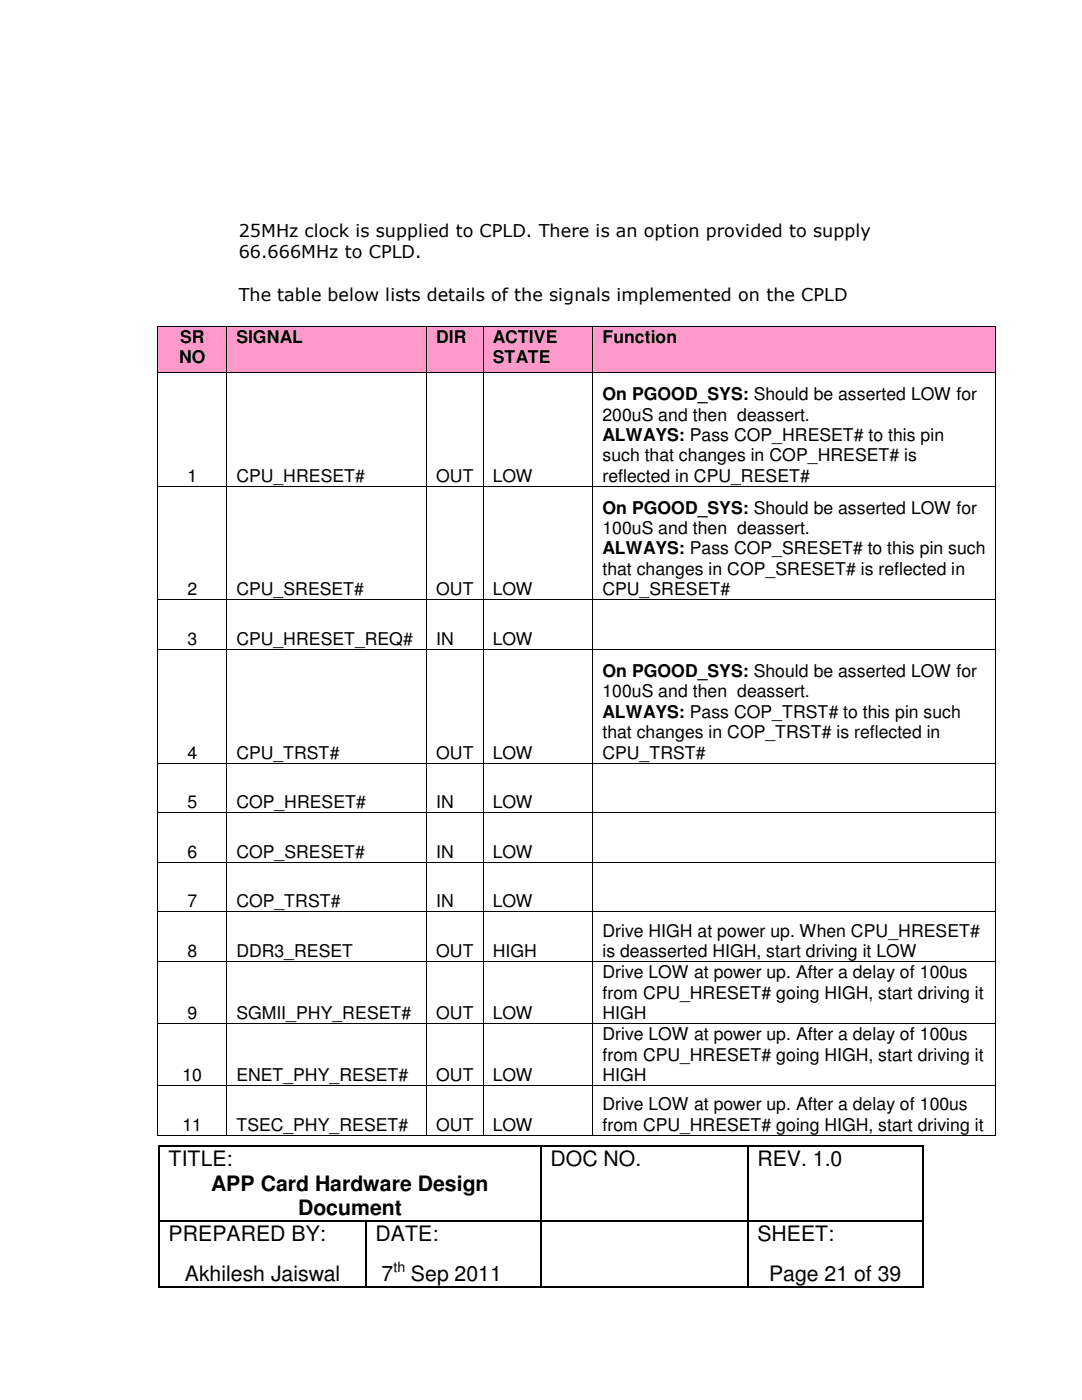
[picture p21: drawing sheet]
<svg xmlns="http://www.w3.org/2000/svg" width="216mm" height="279mm" viewBox="0 0 216 279" stroke-linecap="round" stroke-linejoin="round" font-family="sans-serif">
<defs><g id="words">
<g font-size="4.2">
<text x="33.7" y="232.7">TITLE:</text>
<text x="109.9" y="232.7">DOC NO.</text>
<text x="151.1" y="232.7">REV. 1.0</text>
<text x="42.2" y="237.6">APP Card Hardware Design</text>
<text x="59.5" y="242.5">Document</text>
<text x="33.7" y="247.6">PREPARED BY:</text>
<text x="74.9" y="247.6">DATE:</text>
<text x="151.1" y="247.6">SHEET:</text>
<text x="36.9" y="255.7">Akhilesh Jaiswal</text>
<text x="76.1" y="255.7">7</text>
<text x="82" y="255.7">Sep 2011</text>
<text x="153.5" y="255.7">Page 21 of 39</text>
</g>
<g font-size="3.5">
<text x="47.6" y="47.2">25MHz clock is supplied to CPLD. There is an option provided to supply</text>
<text x="47.6" y="51.5">66.666MHz to CPLD.</text>
<text x="47.6" y="60.1">The table below lists details of the signals implemented on the CPLD</text>
<text x="35.9" y="68.5">SR</text>
<text x="47.2" y="68.5">SIGNAL</text>
<text x="87" y="68.5">DIR</text>
<text x="98.3" y="68.5">ACTIVE</text>
<text x="120.2" y="68.5">Function</text>
<text x="35.7" y="72.5">NO</text>
<text x="98.3" y="72.5">STATE</text>
<text x="120.2" y="79.8">On PGOOD_SYS: Should be asserted LOW for</text>
<text x="120.2" y="83.9">200uS and then deassert.</text>
<text x="120.2" y="88">ALWAYS: Pass COP_HRESET# to this pin</text>
<text x="120.2" y="92.1">such that changes in COP_HRESET# is</text>
<text x="37.4" y="96.1">1</text>
<text x="47.2" y="96.1">CPU_HRESET#</text>
<text x="87" y="96.1">OUT</text>
<text x="98.3" y="96.1">LOW</text>
<text x="120.2" y="96.1">reflected in CPU_RESET#</text>
<text x="120.2" y="102.5">On PGOOD_SYS: Should be asserted LOW for</text>
<text x="120.2" y="106.6">100uS and then deassert.</text>
<text x="120.2" y="110.6">ALWAYS: Pass COP_SRESET# to this pin such</text>
<text x="37.4" y="118.8">2</text>
<text x="47.2" y="118.8">CPU_SRESET#</text>
<text x="87" y="118.8">OUT</text>
<text x="98.3" y="118.8">LOW</text>
<text x="120.2" y="114.7">that changes in COP_SRESET# is reflected in</text>
<text x="120.2" y="118.8">CPU_SRESET#</text>
<text x="37.4" y="128.7">3</text>
<text x="47.2" y="128.7">CPU_HRESET_REQ#</text>
<text x="87" y="128.7">IN</text>
<text x="98.3" y="128.7">LOW</text>
<text x="120.2" y="135.1">On PGOOD_SYS: Should be asserted LOW for</text>
<text x="120.2" y="139.2">100uS and then deassert.</text>
<text x="120.2" y="143.2">ALWAYS: Pass COP_TRST# to this pin such</text>
<text x="120.2" y="147.3">that changes in COP_TRST# is reflected in</text>
<text x="37.4" y="151.4">4</text>
<text x="47.2" y="151.4">CPU_TRST#</text>
<text x="87" y="151.4">OUT</text>
<text x="98.3" y="151.4">LOW</text>
<text x="120.2" y="151.4">CPU_TRST#</text>
<text x="37.4" y="161.3">5</text>
<text x="47.2" y="161.3">COP_HRESET#</text>
<text x="87" y="161.3">IN</text>
<text x="98.3" y="161.3">LOW</text>
<text x="37.4" y="171.2">6</text>
<text x="47.2" y="171.2">COP_SRESET#</text>
<text x="87" y="171.2">IN</text>
<text x="98.3" y="171.2">LOW</text>
<text x="37.4" y="181.1">7</text>
<text x="47.2" y="181.1">COP_TRST#</text>
<text x="87" y="181.1">IN</text>
<text x="98.3" y="181.1">LOW</text>
<text x="37.4" y="191">8</text>
<text x="47.2" y="191">DDR3_RESET</text>
<text x="87" y="191">OUT</text>
<text x="98.3" y="191">HIGH</text>
<text x="120.2" y="187">Drive HIGH at power up. When CPU_HRESET#</text>
<text x="120.2" y="191.1">is deasserted HIGH, start driving it LOW</text>
<text x="120.2" y="195.2">Drive LOW at power up. After a delay of 100us</text>
<text x="37.4" y="203.4">9</text>
<text x="47.2" y="203.4">SGMII_PHY_RESET#</text>
<text x="87" y="203.4">OUT</text>
<text x="98.3" y="203.4">LOW</text>
<text x="120.2" y="199.3">from CPU_HRESET# going HIGH, start driving it</text>
<text x="120.2" y="203.4">HIGH</text>
<text x="120.2" y="207.6">Drive LOW at power up. After a delay of 100us</text>
<text x="36.4" y="215.7">10</text>
<text x="47.2" y="215.7">ENET_PHY_RESET#</text>
<text x="87" y="215.7">OUT</text>
<text x="98.3" y="215.7">LOW</text>
<text x="120.2" y="211.7">from CPU_HRESET# going HIGH, start driving it</text>
<text x="120.2" y="215.7">HIGH</text>
<text x="120.2" y="221.6">Drive LOW at power up. After a delay of 100us</text>
<text x="36.4" y="225.6">11</text>
<text x="47.2" y="225.6">TSEC_PHY_RESET#</text>
<text x="87" y="225.6">OUT</text>
<text x="98.3" y="225.6">LOW</text>
<text x="120.2" y="225.7">from CPU_HRESET# going HIGH, start driving it</text>
</g>
<text font-size="2.8" x="78.5" y="253.8">th</text>
</g></defs>
<g fill="#000">
<path d="M31.6 228.6h.3v.3h-.3zM107.8 228.6h.3v.3h-.3zM149.1 228.6h.3v.3h-.3zM184 228.6h.3v.3h-.3zM31.6 243.5h.3v.2h-.3zM31.6 256.7h.3v.3h-.3zM72.9 243.5h.3v.2h-.3zM72.9 256.7h.3v.3h-.3zM107.8 243.5h.3v.2h-.3zM107.8 256.7h.3v.3h-.3zM149.1 243.5h.3v.2h-.3zM149.1 256.7h.3v.3h-.3z"/>
<path d="M184 243.5h.3v.2h-.3zM184 256.7h.3v.3h-.3z"/>
</g>
<g fill="none" stroke="#000" stroke-width=".25">
<path d="M31.7 228.9v14.6M31.9 228.7h75.9M107.9 228.9v14.6M108.1 228.7h41M149.2 228.9v14.6M149.4 228.7h34.6M184.1 228.9v14.6M31.7 243.7v13M31.9 243.6h41M31.9 256.8h41M73 243.7v13M73.2 243.6h34.6"/>
<path d="M73.2 256.8h34.6M107.9 243.7v13M108.1 243.6h41M108.1 256.8h41M149.2 243.7v13M149.4 243.6h34.6M149.4 256.8h34.6M184.1 243.7v13"/>
</g>
<g fill="#f9c">
<path d="M31.6 65.3h13.6v9h-13.6z"/>
<path d="M33.4 65.3h9.9v4h-9.9z"/>
<path d="M33.4 69.3h9.9v4.1h-9.9z"/>
<path d="M45.3 65.3h39.7v9h-39.7z"/>
<path d="M47.2 65.3h36v4h-36z"/>
<path d="M85.2 65.3h11.2v9h-11.2z"/>
<path d="M87 65.3h7.5v4h-7.5z"/>
<path d="M96.5 65.3h21.7v9h-21.7z"/>
<path d="M98.3 65.3h18.1v4h-18.1z"/>
<path d="M98.3 69.3h18.1v4.1h-18.1z"/>
<path d="M118.4 65.3h80.2v9h-80.2z"/>
<path d="M120.2 65.3h76.6v4h-76.6z"/>
</g>
<g fill="#000">
<path d="M31.4 65.1h.2v.2h-.2zM31.4 74.3h.2v.1h-.2zM45.2 65.1h.1v.2h-.1zM45.2 74.3h.1v.1h-.1zM85 65.1h.2v.2h-.2zM85 74.3h.2v.1h-.2zM96.4 65.1h.1v.2h-.1zM96.4 74.3h.1v.1h-.1zM118.2 65.1h.2v.2h-.2zM118.2 74.3h.2v.1h-.2zM198.6 65.1h.2v.2h-.2zM198.6 74.3h.2v.1h-.2z"/>
<path d="M31.4 96.9h.2v.2h-.2zM45.2 96.9h.1v.2h-.1zM85 96.9h.2v.2h-.2zM96.4 96.9h.1v.2h-.1zM118.2 96.9h.2v.2h-.2zM198.6 96.9h.2v.2h-.2zM31.4 119.6h.2v.2h-.2zM45.2 119.6h.1v.2h-.1zM85 119.6h.2v.2h-.2zM96.4 119.6h.1v.2h-.1zM118.2 119.6h.2v.2h-.2zM198.6 119.6h.2v.2h-.2z"/>
<path d="M31.4 129.5h.2v.2h-.2zM45.2 129.5h.1v.2h-.1zM85 129.5h.2v.2h-.2zM96.4 129.5h.1v.2h-.1zM118.2 129.5h.2v.2h-.2zM198.6 129.5h.2v.2h-.2zM31.4 152.2h.2v.2h-.2zM45.2 152.2h.1v.2h-.1zM85 152.2h.2v.2h-.2zM96.4 152.2h.1v.2h-.1zM118.2 152.2h.2v.2h-.2zM198.6 152.2h.2v.2h-.2z"/>
<path d="M31.4 162.1h.2v.2h-.2zM31.4 172h.2v.2h-.2zM45.2 162.1h.1v.2h-.1zM45.2 172h.1v.2h-.1zM85 162.1h.2v.2h-.2zM85 172h.2v.2h-.2zM96.4 162.1h.1v.2h-.1zM96.4 172h.1v.2h-.1zM118.2 162.1h.2v.2h-.2zM118.2 172h.2v.2h-.2zM198.6 162.1h.2v.2h-.2zM198.6 172h.2v.2h-.2z"/>
<path d="M31.4 181.9h.2v.2h-.2zM31.4 191.8h.2v.2h-.2zM45.2 181.9h.1v.2h-.1zM45.2 191.8h.1v.2h-.1zM85 181.9h.2v.2h-.2zM85 191.8h.2v.2h-.2zM96.4 181.9h.1v.2h-.1zM96.4 191.8h.1v.2h-.1zM118.2 181.9h.2v.2h-.2zM118.2 191.8h.2v.2h-.2zM198.6 181.9h.2v.2h-.2zM198.6 191.8h.2v.2h-.2z"/>
<path d="M31.4 204.2h.2v.1h-.2zM31.4 216.5h.2v.2h-.2zM45.2 204.2h.1v.1h-.1zM45.2 216.5h.1v.2h-.1zM85 204.2h.2v.1h-.2zM85 216.5h.2v.2h-.2zM96.4 204.2h.1v.1h-.1zM96.4 216.5h.1v.2h-.1zM118.2 204.2h.2v.1h-.2zM118.2 216.5h.2v.2h-.2zM198.6 204.2h.2v.1h-.2zM198.6 216.5h.2v.2h-.2z"/>
<path d="M31.4 226.4h.2v.2h-.2zM45.2 226.4h.1v.2h-.1zM85 226.4h.2v.2h-.2zM96.4 226.4h.1v.2h-.1zM118.2 226.4h.2v.2h-.2zM198.6 226.4h.2v.2h-.2z"/>
</g>
<g fill="none" stroke="#000" stroke-width=".2">
<path d="M31.5 65.3v9M31.5 74.4v22.5M31.6 65.2h13.6M31.6 74.3h13.6M45.3 65.3v9M45.3 74.4v22.5M45.3 65.2h39.7M45.3 74.3h39.7M85.1 65.3v9M85.1 74.4v22.5M85.2 65.2h11.2M85.2 74.3h11.2"/>
<path d="M96.4 65.3v9M96.4 74.4v22.5M96.5 65.2h21.7M96.5 74.3h21.7M118.3 65.3v9M118.3 74.4v22.5M118.4 65.2h80.2M118.4 74.3h80.2M198.7 65.3v9M198.7 74.4v22.5M31.5 97.1v22.5M31.6 97h13.6"/>
<path d="M45.3 97.1v22.5M45.3 97h39.7M85.1 97.1v22.5M85.2 97h11.2M96.4 97.1v22.5M96.5 97h21.7M118.3 97.1v22.5M118.4 97h80.2M198.7 97.1v22.5M31.5 119.8v9.7M31.6 119.7h13.6M45.3 119.8v9.7"/>
<path d="M45.3 119.7h39.7M85.1 119.8v9.7M85.2 119.7h11.2M96.4 119.8v9.7M96.5 119.7h21.7M118.3 119.8v9.7M118.4 119.7h80.2M198.7 119.8v9.7M31.5 129.7v22.5M31.6 129.6h13.6M45.3 129.7v22.5M45.3 129.6h39.7"/>
<path d="M85.1 129.7v22.5M85.2 129.6h11.2M96.4 129.7v22.5M96.5 129.6h21.7M118.3 129.7v22.5M118.4 129.6h80.2M198.7 129.7v22.5M31.5 152.4v9.7M31.6 152.3h13.6M45.3 152.4v9.7M45.3 152.3h39.7M85.1 152.4v9.7"/>
<path d="M85.2 152.3h11.2M96.4 152.4v9.7M96.5 152.3h21.7M118.3 152.4v9.7M118.4 152.3h80.2M198.7 152.4v9.7M31.5 162.3v9.7M31.5 172.2v9.7M31.6 162.2h13.6M31.6 172.1h13.6M45.3 162.3v9.7M45.3 172.2v9.7"/>
<path d="M45.3 162.2h39.7M45.3 172.1h39.7M85.1 162.3v9.7M85.1 172.2v9.7M85.2 162.2h11.2M85.2 172.1h11.2M96.4 162.3v9.7M96.4 172.2v9.7M96.5 162.2h21.7M96.5 172.1h21.7M118.3 162.3v9.7M118.3 172.2v9.7"/>
<path d="M118.4 162.2h80.2M118.4 172.1h80.2M198.7 162.3v9.7M198.7 172.2v9.7M31.5 182.1v9.7M31.5 192v12.2M31.6 182h13.6M31.6 191.9h13.6M45.3 182.1v9.7M45.3 192v12.2M45.3 182h39.7M45.3 191.9h39.7"/>
<path d="M85.1 182.1v9.7M85.1 192v12.2M85.2 182h11.2M85.2 191.9h11.2M96.4 182.1v9.7M96.4 192v12.2M96.5 182h21.7M96.5 191.9h21.7M118.3 182.1v9.7M118.3 192v12.2M118.4 182h80.2M118.4 191.9h80.2"/>
<path d="M198.7 182.1v9.7M198.7 192v12.2M31.5 204.3v12.2M31.5 216.7v9.7M31.6 204.3h13.6M31.6 216.6h13.6M45.3 204.3v12.2M45.3 216.7v9.7M45.3 204.3h39.7M45.3 216.6h39.7M85.1 204.3v12.2M85.1 216.7v9.7"/>
<path d="M85.2 204.3h11.2M85.2 216.6h11.2M96.4 204.3v12.2M96.4 216.7v9.7M96.5 204.3h21.7M96.5 216.6h21.7M118.3 204.3v12.2M118.3 216.7v9.7M118.4 204.3h80.2M118.4 216.6h80.2M198.7 204.3v12.2M198.7 216.7v9.7"/>
<path d="M31.6 226.5h13.6M45.3 226.5h39.7M85.2 226.5h11.2M96.5 226.5h21.7M118.4 226.5h80.2"/>
</g>
<use href="#words"/>
</svg>
